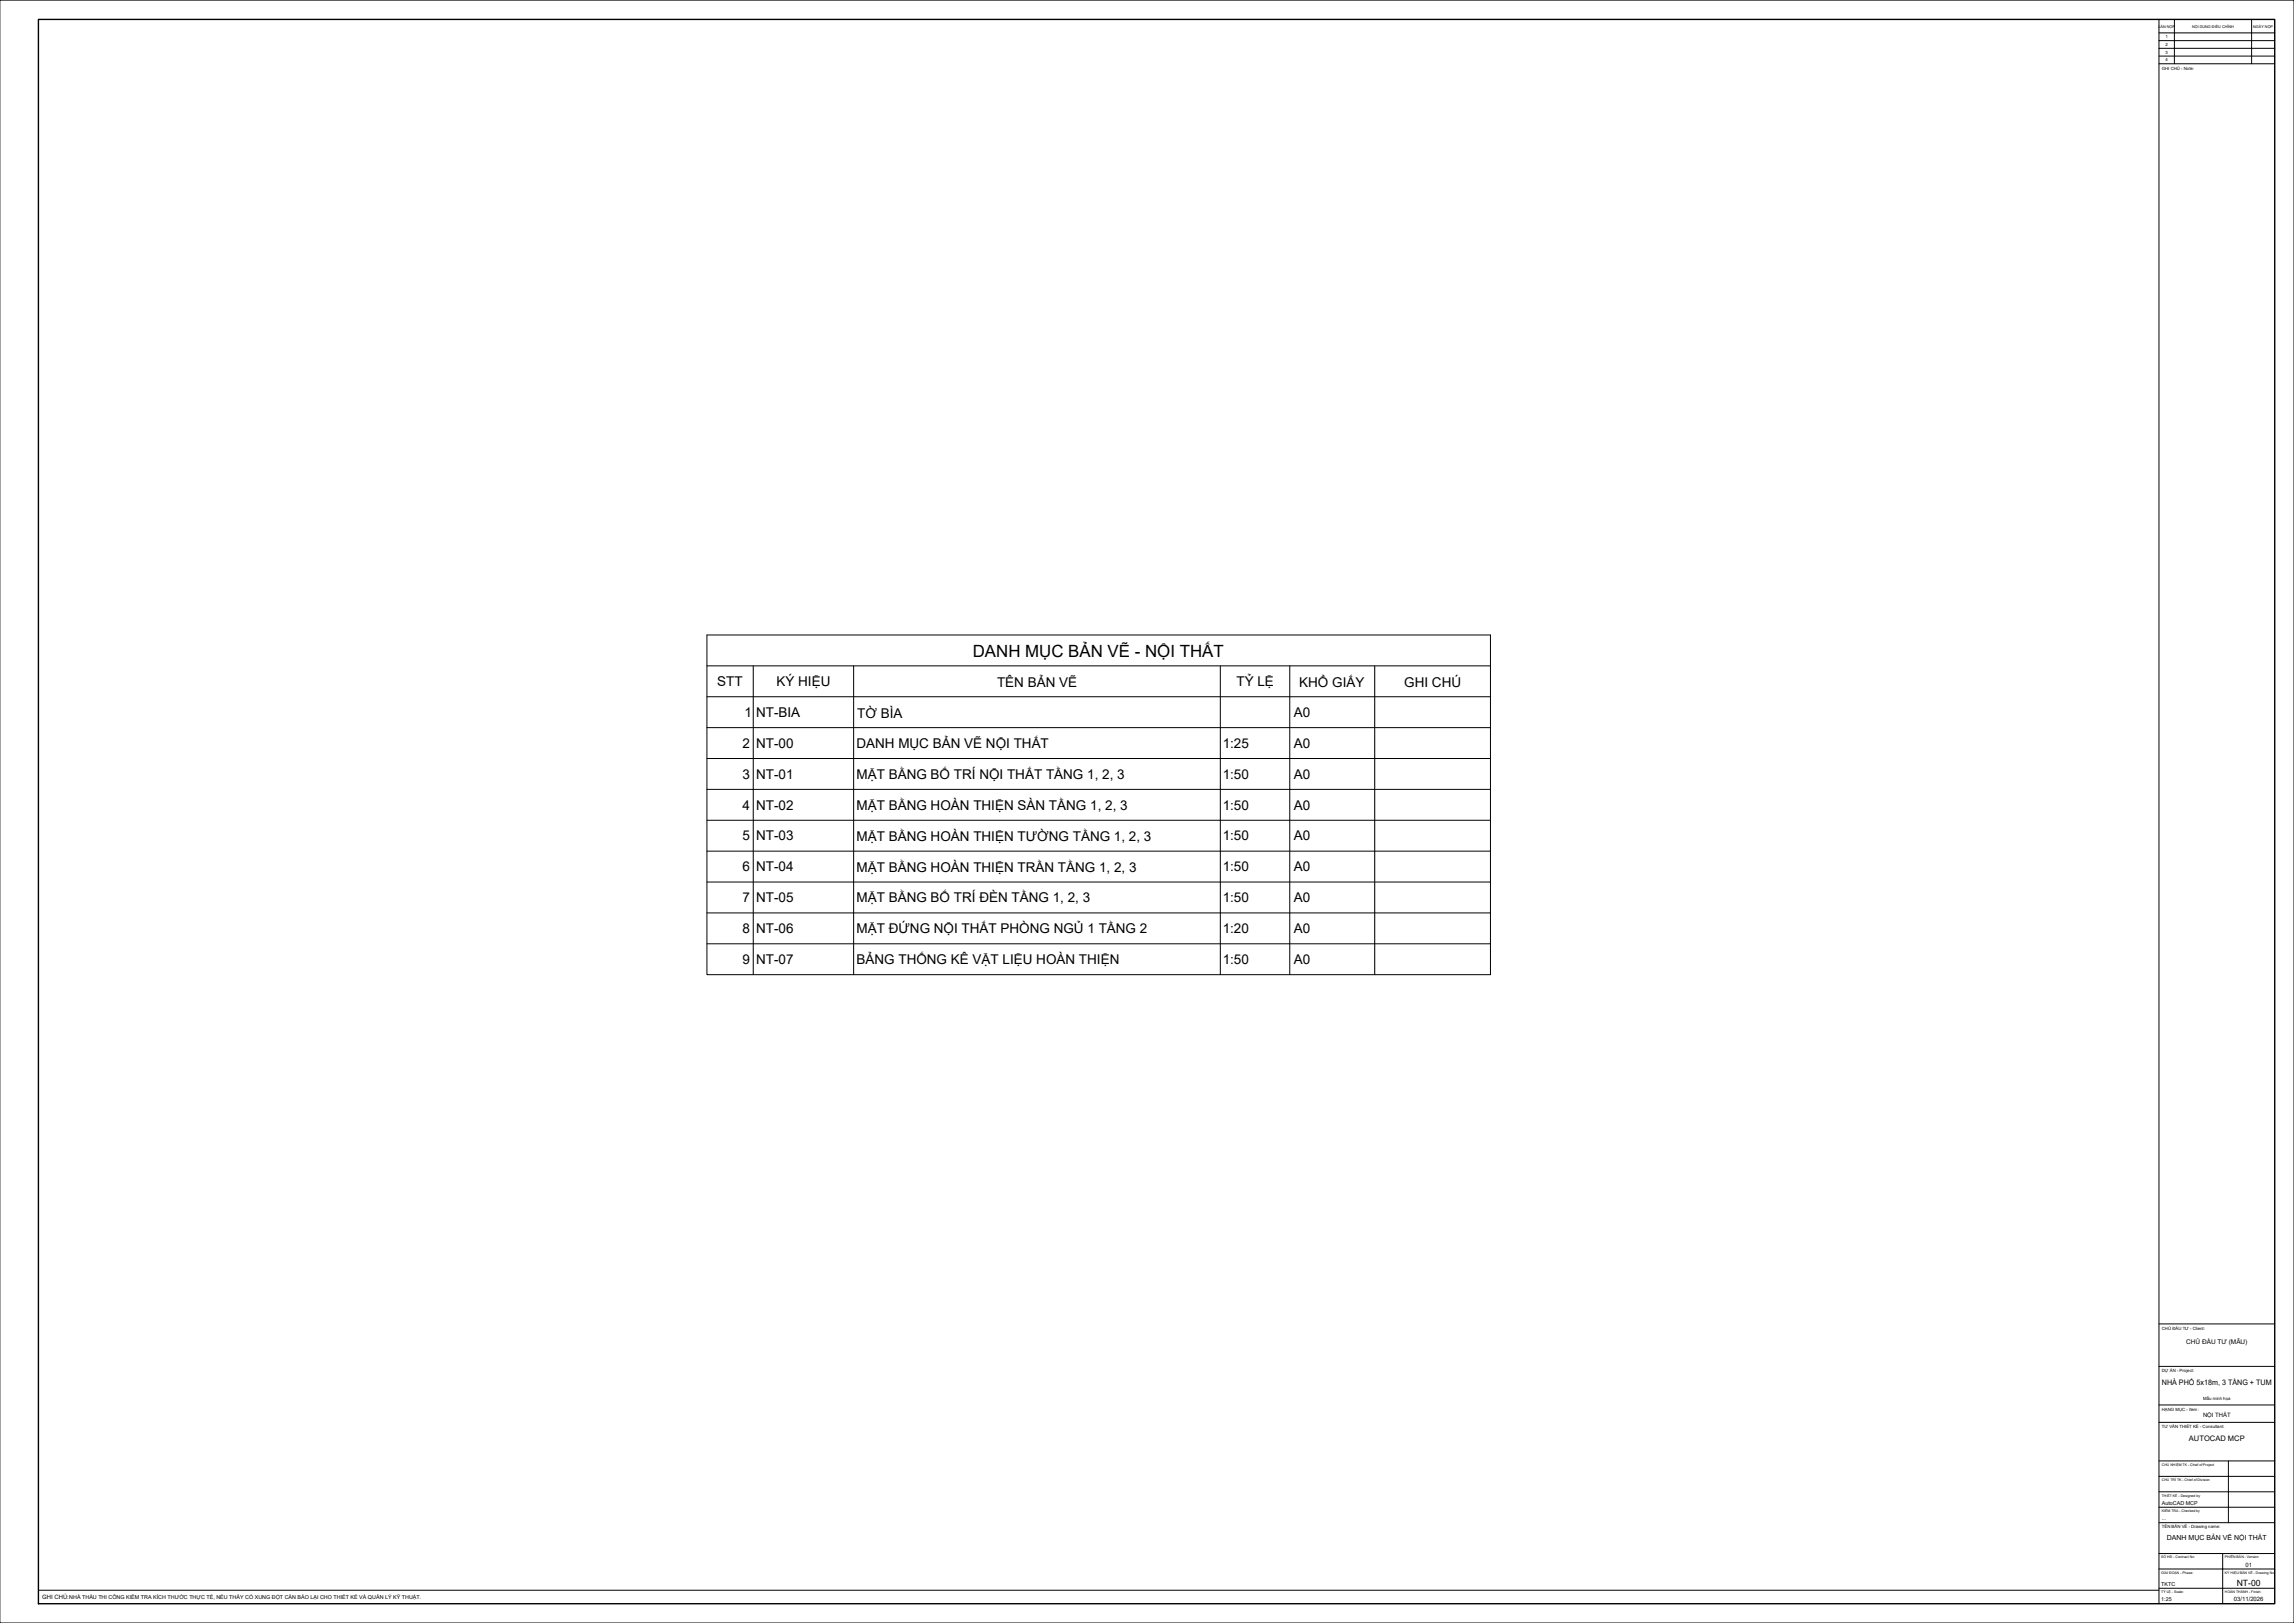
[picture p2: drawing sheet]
<svg xmlns="http://www.w3.org/2000/svg" width="1189mm" height="841mm" viewBox="0 0 1189 841" stroke-linecap="round" stroke-linejoin="round" font-family="sans-serif">
<defs><g id="words">
<text font-size="8.7" x="504" y="340">DANH MỤC BẢN VẼ - NỘI THẤT</text>
<g font-size="7">
<text x="372" y="356">STT</text>
<text x="402" y="356">KÝ HIỆU</text>
<text x="517" y="356">TÊN BẢN VẼ</text>
<text x="641" y="356">TỶ LỆ</text>
<text x="673" y="356">KHỔ GIẤY</text>
<text x="728" y="356">GHI CHÚ</text>
<text x="386" y="372">1</text>
<text x="392" y="372">NT-BIA</text>
<text x="670" y="372">A0</text>
<text x="444" y="372">TỜ BÌA</text>
<text x="385" y="388">2</text>
<text x="392" y="388">NT-00</text>
<text x="444" y="388">DANH MỤC BẢN VẼ NỘI THẤT</text>
<text x="634" y="388">1:25</text>
<text x="670" y="388">A0</text>
<text x="385" y="404">3</text>
<text x="392" y="404">NT-01</text>
<text x="444" y="404">MẶT BẰNG BỐ TRÍ NỘI THẤT TẦNG 1, 2, 3</text>
<text x="634" y="404">1:50</text>
<text x="670" y="404">A0</text>
<text x="385" y="420">4</text>
<text x="392" y="420">NT-02</text>
<text x="444" y="420">MẶT BẰNG HOÀN THIỆN SÀN TẦNG 1, 2, 3</text>
<text x="634" y="420">1:50</text>
<text x="670" y="420">A0</text>
<text x="385" y="436">5</text>
<text x="392" y="436">NT-03</text>
<text x="444" y="436">MẶT BẰNG HOÀN THIỆN TƯỜNG TẦNG 1, 2, 3</text>
<text x="634" y="436">1:50</text>
<text x="670" y="436">A0</text>
<text x="385" y="452">6</text>
<text x="392" y="452">NT-04</text>
<text x="444" y="452">MẶT BẰNG HOÀN THIỆN TRẦN TẦNG 1, 2, 3</text>
<text x="634" y="452">1:50</text>
<text x="670" y="452">A0</text>
<text x="385" y="468">7</text>
<text x="392" y="468">NT-05</text>
<text x="444" y="468">MẶT BẰNG BỐ TRÍ ĐÈN TẦNG 1, 2, 3</text>
<text x="634" y="468">1:50</text>
<text x="670" y="468">A0</text>
<text x="385" y="484">8</text>
<text x="392" y="484">NT-06</text>
<text x="444" y="484">MẶT ĐỨNG NỘI THẤT PHÒNG NGỦ 1 TẦNG 2</text>
<text x="634" y="484">1:20</text>
<text x="670" y="484">A0</text>
<text x="385" y="500">9</text>
<text x="392" y="500">NT-07</text>
<text x="444" y="500">BẢNG THỐNG KÊ VẬT LIỆU HOÀN THIỆN</text>
<text x="634" y="500">1:50</text>
<text x="670" y="500">A0</text>
</g>
<text font-size="4.5" x="1159" y="822">NT-00</text>
<g font-size="3.9">
<text x="1120" y="718">NHÀ PHỐ 5x18m, 3 TẦNG + TUM</text>
<text x="1134" y="747">AUTOCAD MCP</text>
</g>
<text font-size="3.6" x="1123" y="798">DANH MỤC BẢN VẼ NỘI THẤT</text>
<text font-size="3.4" x="1133" y="697">CHỦ ĐẦU TƯ (MẪU)</text>
<g font-size="3.1">
<text x="1142" y="734">NỘI THẤT</text>
<text x="1164" y="812">01</text>
<text x="22" y="829">GHI CHÚ:NHÀ THẦU THI CÔNG KIỂM TRA KÍCH THƯỚC THỰC TẾ, NẾU THẤY CÓ XUNG ĐỘT CẦN BÁO LẠI CHO THIẾT KẾ VÀ QUẢN LÝ KỸ THUẬT.</text>
<text x="1158" y="830">03/11/2026</text>
</g>
<g font-size="2.8">
<text x="1120" y="780">AutoCAD MCP</text>
<text x="1120" y="788">...</text>
<text x="1120" y="822">TKTC</text>
<text x="1120" y="830">1:25</text>
</g>
<g font-size="2.2">
<text x="1122" y="20">1</text>
<text x="1122" y="24">2</text>
<text x="1122" y="28">3</text>
<text x="1122" y="32">4</text>
<text x="1120" y="36">GHI CHÚ - Note:</text>
<text x="1120" y="689">CHỦ ĐẦU TƯ - Client:</text>
<text x="1120" y="711">DỰ ÁN - Project:</text>
<text x="1142" y="726">Mẫu minh họa</text>
<text x="1120" y="731">HẠNG MỤC - Item:</text>
<text x="1120" y="740">TƯ VẤN THIẾT KẾ - Consultant:</text>
<text x="1120" y="792">TÊN BẢN VẼ - Drawing name:</text>
</g>
<g font-size="2">
<text x="1119" y="14">LẦN NỘP</text>
<text x="1136" y="14">NỘI DUNG ĐIỀU CHỈNH</text>
<text x="1168" y="14">NGÀY NỘP</text>
</g>
<g font-size="1.8">
<text x="1120" y="760">CHỦ NHIỆM TK - Chief of Project</text>
<text x="1120" y="768">CHỦ TRÌ TK - Chief of Division</text>
<text x="1120" y="776">THIẾT KẾ - Designed by</text>
<text x="1120" y="784">KIỂM TRA - Checked by</text>
<text x="1120" y="807">SỐ HĐ - Contract No:</text>
<text x="1153" y="807">PHIÊN BẢN - Version</text>
<text x="1120" y="815">GIAI ĐOẠN - Phase:</text>
<text x="1153" y="815">KÝ HIỆU BẢN VẼ - Drawing No</text>
<text x="1120" y="825">TỶ LỆ - Scale:</text>
<text x="1153" y="825">HOÀN THÀNH - Finish:</text>
</g>
</g></defs>
<!-- layer: A-ANNO-TEXT -->
<g fill="none" stroke="#000" stroke-width=".52">
<path d="M366 329h406v176h-406zM366 345h406M390 345v160M442 345v160M632 345v160M668 345v160M712 345v160M366 361h406M366 377h406M366 393h406M366 409h406M366 425h406"/>
<path d="M366 441h406M366 457h406M366 473h406M366 489h406"/>
</g>
<!-- layer: A-ANNO-TTLB -->
<g fill="none" stroke="#000" stroke-width=".52">
<path d="M0 0h1189v841h-1189M1119 10v821M1119 17h60M1127 10v23M1167 10v23M1119 33h60M1119 21h60M1119 25h60M1119 29h60M1119 686h60M1119 708h60M1119 728h60"/>
<path d="M1119 737h60M1119 757h60M1155 757v32M1119 765h60M1119 773h60M1119 789h60M1119 781h60M1119 805h60M1119 813h60M1152 805v26M20 824h1099M1119 823h60"/>
</g>
<path d="M20 10h1159v821h-1159z" fill="none" stroke="#000" stroke-width=".72"/>
<use href="#words"/>
</svg>
